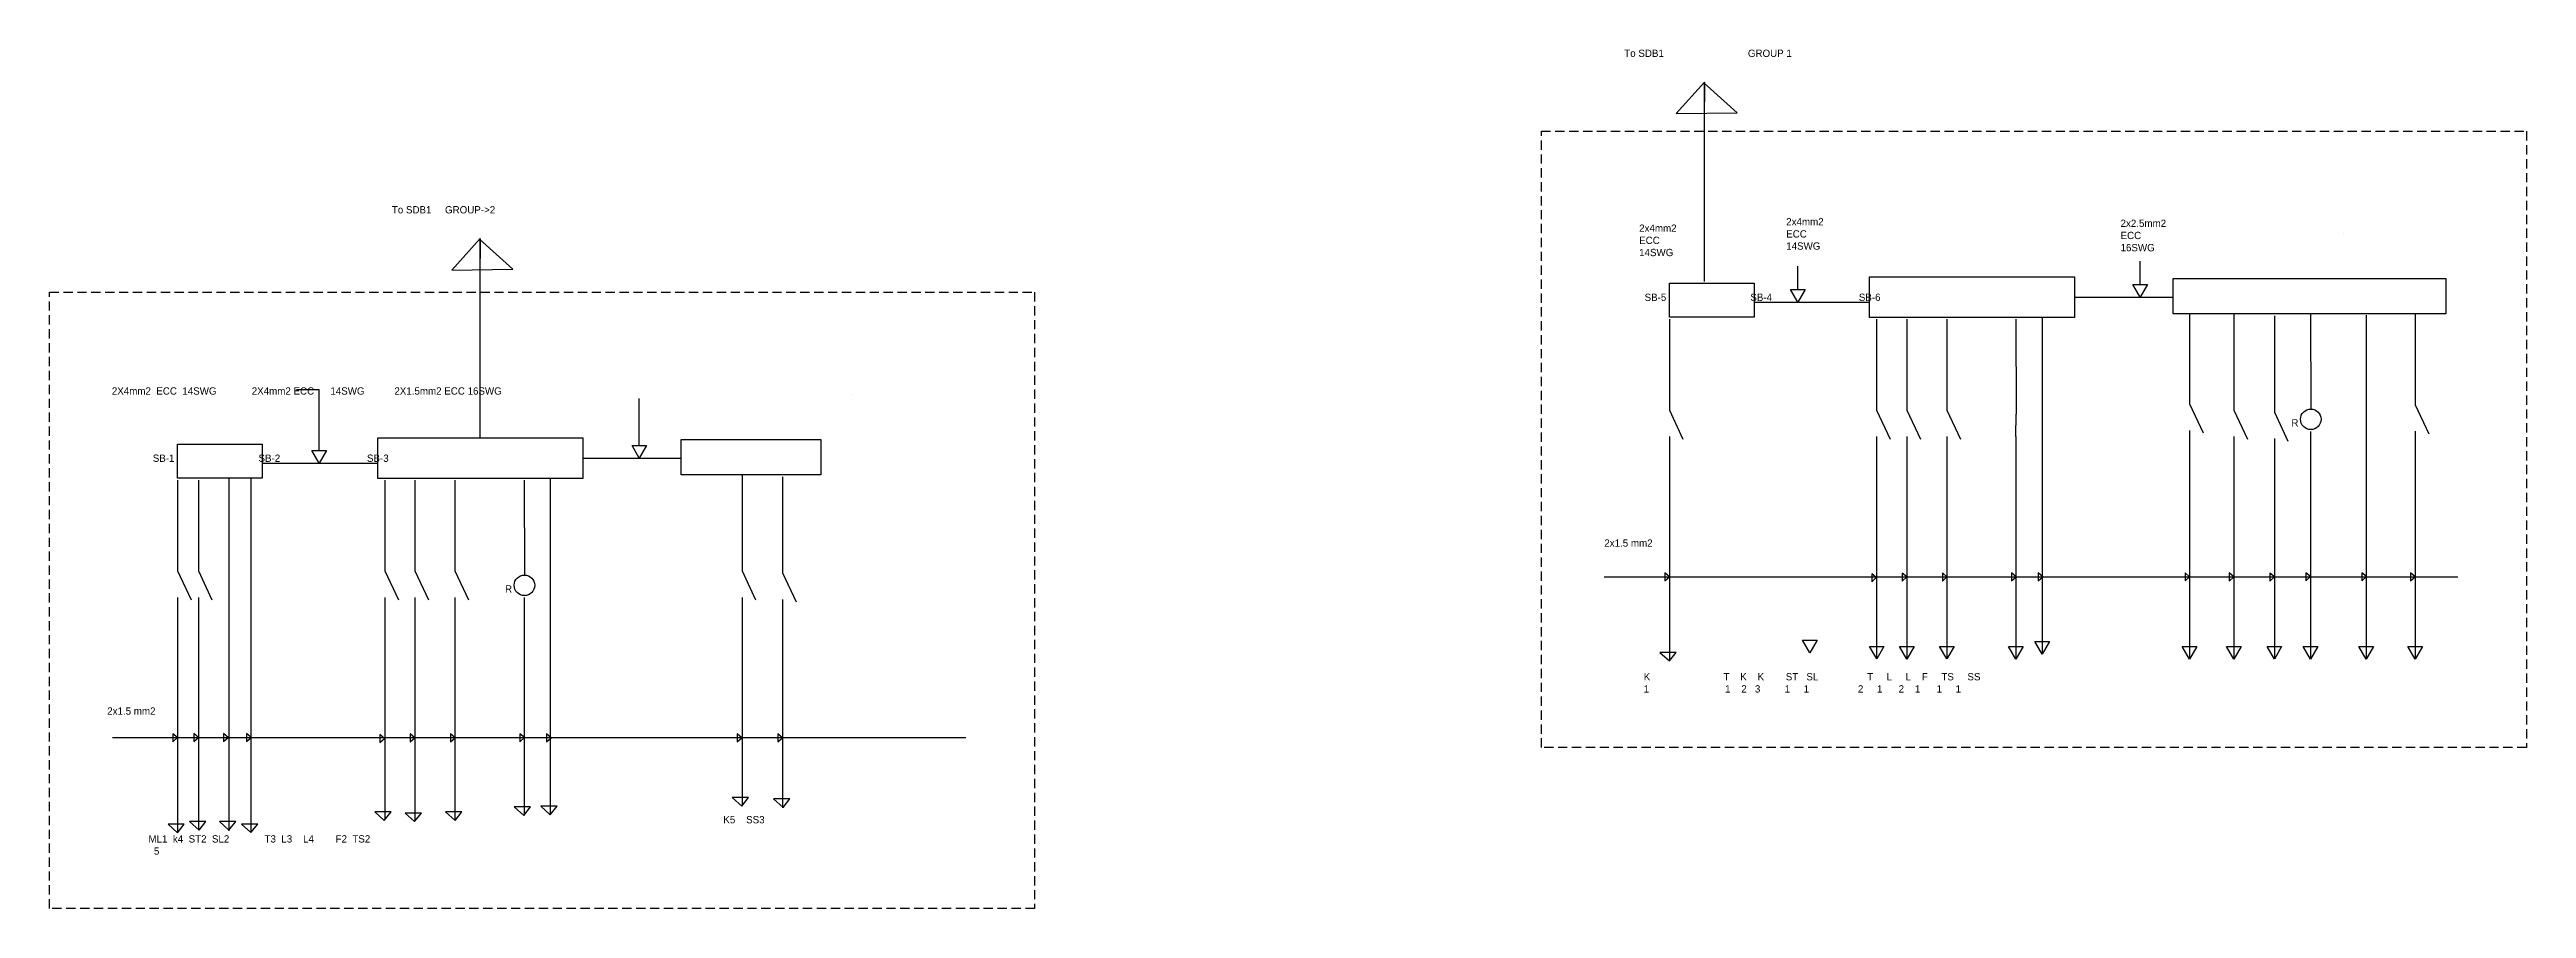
# Model space of a CAD drawing. Header units: inches. Extents: x 382 to 3589, y 252 to 2683.
# Drawn here: x 1054 to 1903, y 257 to 551 of the extents above; entities that cross this region are included whole.
import ezdxf

# ---------------------------------------------------------------- set-up
doc = ezdxf.new("R2010")
doc.units = ezdxf.units.IN
doc.linetypes.add('HIDDEN2', pattern=[4.7625, 3.175, -1.5875])

msp = doc.modelspace()

# ---------------------------------------------------------------- linework, layer by layer
for p, q in [((1621.38, 539.69), (1611.71, 528.89)), ((1632.56, 529.19), (1621.14, 539.42)), ((1621.38, 471.43), (1621.38, 539.69)), ((1621.38, 539.69), (1621.38, 532.87)), ((1611.71, 528.89), (1632.56, 529.19)), ((1201.96, 486.09), (1192.28, 475.29)), ((1213.13, 475.6), (1201.71, 485.83)), ((1201.96, 417.84), (1201.96, 486.09)), ((1201.96, 486.09), (1201.96, 479.28)), ((1840.24, 487.74), (1840.24, 487.74)), ((1192.28, 475.29), (1213.13, 475.6)), ((1653.32, 468.6), (1653.32, 476.67)), ((1770.67, 470.31), (1770.67, 478.38)), ((1650.82, 468.6), (1655.82, 468.6)), ((1653.32, 464.27), (1650.82, 468.6)), ((1655.82, 468.6), (1653.32, 464.27)), ((1768.17, 470.31), (1773.17, 470.31)), ((1770.67, 465.98), (1768.17, 470.31)), ((1773.17, 470.31), (1770.67, 465.98)), ((1609.34, 458.44), (1609.34, 427.34)), ((1638.36, 464.27), (1677.91, 464.27)), ((1680.36, 458.44), (1680.36, 427.34)), ((1690.68, 458.44), (1690.68, 427.34)), ((1704.39, 458.44), (1704.39, 427.34)), ((1728.08, 458.44), (1728.2, 425.94)), ((1737.07, 459.01), (1737.07, 343.81)), ((1748.19, 465.98), (1781.93, 465.98)), ((1787.56, 460.54), (1787.56, 429.43)), ((1802.75, 460.25), (1802.75, 427.34)), ((1816.62, 459.58), (1816.62, 426.66)), ((1828.97, 460.21), (1829.09, 427.7)), ((1848.07, 459.9), (1848.07, 342.07)), ((1864.86, 460.26), (1864.86, 429.15)), ((1138.99, 434.33), (1146.76, 434.33)), ((1146.76, 413.49), (1146.76, 434.33)), ((1256.46, 415.2), (1256.46, 431.34)), ((1329.14, 432.63), (1329.14, 432.63)), ((1609.34, 427.34), (1613.99, 417.4)), ((1680.36, 427.34), (1685.02, 417.4)), ((1690.68, 427.34), (1695.34, 417.4)), ((1704.39, 427.34), (1709.04, 417.4)), ((1728.08, 418.24), (1728.2, 425.94)), ((1787.56, 429.43), (1792.22, 419.49)), ((1802.75, 427.34), (1807.4, 417.4)), ((1816.62, 426.66), (1821.27, 416.72)), ((1864.86, 429.15), (1869.51, 419.21)), ((1609.34, 418.24), (1609.34, 370.25)), ((1680.36, 418.24), (1680.36, 370.25)), ((1690.68, 418.24), (1690.68, 370.25)), ((1704.39, 418.24), (1704.39, 370.25)), ((1728.08, 418.24), (1728.08, 370.25)), ((1787.56, 420.34), (1787.56, 372.35)), ((1802.75, 418.24), (1802.75, 370.25)), ((1816.62, 417.57), (1816.62, 369.58)), ((1828.97, 420.01), (1828.97, 372.02)), ((1864.86, 420.06), (1864.86, 372.07)), ((1127.26, 409.16), (1166.82, 409.16)), ((1144.26, 413.49), (1149.26, 413.49)), ((1146.76, 409.16), (1144.26, 413.49)), ((1149.26, 413.49), (1146.76, 409.16)), ((1237.1, 410.87), (1270.83, 410.87)), ((1253.96, 415.2), (1258.96, 415.2)), ((1256.46, 410.87), (1253.96, 415.2)), ((1258.96, 415.2), (1256.46, 410.87)), ((1098.24, 403.33), (1098.24, 372.22)), ((1105.39, 403.33), (1105.39, 372.22)), ((1115.82, 404.05), (1115.82, 283.2)), ((1123.38, 404.05), (1123.38, 282.68)), ((1169.27, 403.33), (1169.27, 372.22)), ((1179.59, 403.33), (1179.59, 372.22)), ((1193.29, 403.33), (1193.29, 372.22)), ((1216.98, 403.33), (1217.1, 370.83)), ((1225.97, 403.9), (1225.97, 288.7)), ((1291.65, 405.14), (1291.65, 372.22)), ((1305.52, 404.47), (1305.52, 371.55)), ((1098.24, 372.22), (1102.9, 362.28)), ((1105.39, 372.22), (1110.04, 362.28)), ((1169.27, 372.22), (1173.92, 362.28)), ((1179.59, 372.22), (1184.24, 362.28)), ((1193.29, 372.22), (1197.94, 362.28)), ((1291.65, 372.22), (1296.3, 362.28)), ((1305.52, 371.55), (1310.17, 361.61)), ((1587.06, 370.25), (1869.1, 370.25)), ((1609.34, 370.25), (1607.76, 371.59)), ((1607.76, 371.59), (1607.76, 368.84)), ((1607.76, 368.84), (1609.34, 370.25)), ((1609.34, 370.25), (1609.34, 341.38)), ((1680.25, 369.96), (1678.66, 371.29)), ((1678.66, 371.29), (1678.66, 368.55)), ((1678.66, 368.55), (1680.25, 369.96)), ((1680.36, 370.25), (1680.36, 342.07)), ((1690.68, 370.16), (1689.1, 371.5)), ((1689.1, 371.5), (1689.1, 368.75)), ((1689.1, 368.75), (1690.68, 370.16)), ((1690.68, 370.25), (1690.68, 342.01)), ((1704.45, 370.19), (1702.87, 371.53)), ((1702.87, 371.53), (1702.87, 368.78)), ((1702.87, 368.78), (1704.45, 370.19)), ((1704.39, 370.25), (1704.39, 342.1)), ((1728.2, 370.24), (1726.62, 371.58)), ((1726.62, 371.58), (1726.62, 368.83)), ((1726.62, 368.83), (1728.2, 370.24)), ((1728.08, 370.25), (1728.08, 342.05)), ((1737.32, 370.22), (1735.73, 371.56)), ((1735.73, 371.56), (1735.73, 368.81)), ((1735.73, 368.81), (1737.32, 370.22)), ((1787.59, 370.24), (1786.01, 371.58)), ((1786.01, 371.58), (1786.01, 368.83)), ((1786.01, 368.83), (1787.59, 370.24)), ((1787.56, 372.35), (1787.56, 342.07)), ((1802.71, 370.19), (1801.13, 371.53)), ((1801.13, 371.53), (1801.13, 368.78)), ((1801.13, 368.78), (1802.71, 370.19)), ((1802.75, 370.25), (1802.75, 342.07)), ((1816.62, 370.18), (1815.04, 371.52)), ((1815.04, 371.52), (1815.04, 368.77)), ((1815.04, 368.77), (1816.62, 370.18)), ((1816.62, 369.58), (1816.62, 342.07)), ((1828.95, 370.27), (1827.37, 371.61)), ((1827.37, 371.61), (1827.37, 368.86)), ((1827.37, 368.86), (1828.95, 370.27)), ((1828.97, 372.02), (1828.97, 342.07)), ((1848.17, 370.27), (1846.59, 371.6)), ((1846.59, 371.6), (1846.59, 368.86)), ((1846.59, 368.86), (1848.17, 370.27)), ((1864.86, 370.24), (1863.28, 371.58)), ((1863.28, 371.58), (1863.28, 368.84)), ((1863.28, 368.84), (1864.86, 370.24)), ((1864.86, 372.07), (1864.86, 345.39)), ((1869.1, 370.25), (1879.45, 370.25)), ((1098.24, 363.13), (1098.24, 315.14)), ((1105.39, 363.13), (1105.39, 315.14)), ((1169.27, 363.13), (1169.27, 315.14)), ((1179.59, 363.13), (1179.59, 315.14)), ((1193.29, 363.13), (1193.29, 315.14)), ((1216.98, 363.13), (1216.98, 315.14)), ((1291.65, 363.13), (1291.65, 315.14)), ((1305.52, 362.46), (1305.52, 314.47)), ((1654.95, 348.46), (1659.95, 348.46)), ((1657.45, 344.13), (1654.95, 348.46)), ((1659.95, 348.46), (1657.45, 344.13)), ((1734.57, 348.05), (1739.57, 348.05)), ((1737.07, 343.72), (1734.57, 348.05)), ((1739.57, 348.05), (1737.07, 343.72)), ((1611.69, 344.31), (1606.1, 344.31)), ((1606.1, 344.31), (1609.35, 341.38)), ((1609.35, 341.38), (1611.69, 344.31)), ((1677.88, 346.4), (1682.88, 346.4)), ((1680.38, 342.07), (1677.88, 346.4)), ((1682.88, 346.4), (1680.38, 342.07)), ((1688.18, 346.3), (1693.18, 346.3)), ((1690.68, 341.97), (1688.18, 346.3)), ((1693.18, 346.3), (1690.68, 341.97)), ((1701.88, 346.4), (1706.88, 346.4)), ((1704.38, 342.07), (1701.88, 346.4)), ((1706.88, 346.4), (1704.38, 342.07)), ((1725.58, 346.32), (1730.58, 346.32)), ((1728.08, 341.99), (1725.58, 346.32)), ((1730.58, 346.32), (1728.08, 341.99)), ((1785.05, 346.36), (1790.05, 346.36)), ((1787.55, 342.03), (1785.05, 346.36)), ((1790.05, 346.36), (1787.55, 342.03)), ((1800.25, 346.31), (1805.25, 346.31)), ((1802.75, 341.98), (1800.25, 346.31)), ((1805.25, 346.31), (1802.75, 341.98)), ((1814.12, 346.31), (1819.12, 346.31)), ((1816.62, 341.98), (1814.12, 346.31)), ((1819.12, 346.31), (1816.62, 341.98)), ((1826.47, 346.37), (1831.47, 346.37)), ((1828.97, 342.04), (1826.47, 346.37)), ((1831.47, 346.37), (1828.97, 342.04)), ((1845.6, 346.36), (1850.6, 346.36)), ((1848.1, 342.03), (1845.6, 346.36)), ((1850.6, 346.36), (1848.1, 342.03)), ((1862.37, 346.37), (1867.37, 346.37)), ((1864.87, 342.04), (1862.37, 346.37)), ((1864.86, 345.39), (1864.86, 342.07)), ((1867.37, 346.37), (1864.87, 342.04)), ((1075.96, 315.14), (1358.01, 315.14)), ((1098.24, 315.14), (1096.66, 316.48)), ((1096.66, 316.48), (1096.66, 313.73)), ((1096.66, 313.73), (1098.24, 315.14)), ((1098.24, 315.14), (1098.24, 282.53)), ((1105.38, 315.18), (1103.8, 316.52)), ((1103.8, 316.52), (1103.8, 313.77)), ((1103.8, 313.77), (1105.38, 315.18)), ((1105.39, 315.14), (1105.39, 283.42)), ((1115.62, 315.16), (1114.04, 316.5)), ((1114.04, 316.5), (1114.04, 313.76)), ((1114.04, 313.76), (1115.62, 315.16)), ((1123.44, 315.16), (1121.86, 316.5)), ((1121.86, 316.5), (1121.86, 313.76)), ((1121.86, 313.76), (1123.44, 315.16)), ((1169.15, 314.84), (1167.56, 316.18)), ((1167.56, 316.18), (1167.56, 313.44)), ((1167.56, 313.44), (1169.15, 314.84)), ((1169.27, 315.14), (1169.27, 286.96)), ((1179.58, 315.05), (1178, 316.38)), ((1178, 316.38), (1178, 313.64)), ((1178, 313.64), (1179.58, 315.05)), ((1179.59, 315.14), (1179.59, 286.7)), ((1193.35, 315.08), (1191.77, 316.42)), ((1191.77, 316.42), (1191.77, 313.67)), ((1191.77, 313.67), (1193.35, 315.08)), ((1193.29, 315.14), (1193.29, 286.83)), ((1217.1, 315.13), (1215.52, 316.47)), ((1215.52, 316.47), (1215.52, 313.72)), ((1215.52, 313.72), (1217.1, 315.13)), ((1216.98, 315.14), (1216.98, 288.46)), ((1226.22, 315.11), (1224.64, 316.45)), ((1224.64, 316.45), (1224.64, 313.7)), ((1224.64, 313.7), (1226.22, 315.11)), ((1291.61, 315.08), (1290.03, 316.42)), ((1290.03, 316.42), (1290.03, 313.67)), ((1290.03, 313.67), (1291.61, 315.08)), ((1291.65, 315.14), (1291.65, 291.77)), ((1305.52, 315.07), (1303.94, 316.4)), ((1303.94, 316.4), (1303.94, 313.66)), ((1303.94, 313.66), (1305.52, 315.07)), ((1305.52, 314.47), (1305.52, 291.1)), ((1358.01, 315.14), (1368.36, 315.14)), ((1171.43, 289.7), (1165.84, 289.7)), ((1165.84, 289.7), (1169.09, 286.77)), ((1169.09, 286.77), (1171.43, 289.7)), ((1181.8, 289.28), (1176.21, 289.28)), ((1176.21, 289.28), (1179.46, 286.34)), ((1179.46, 286.34), (1181.8, 289.28)), ((1195.67, 289.73), (1190.08, 289.73)), ((1190.08, 289.73), (1193.33, 286.79)), ((1193.33, 286.79), (1195.67, 289.73)), ((1219.2, 291.4), (1213.61, 291.4)), ((1213.61, 291.4), (1216.86, 288.46)), ((1216.86, 288.46), (1219.2, 291.4)), ((1228.26, 291.65), (1222.67, 291.65)), ((1222.67, 291.65), (1225.92, 288.71)), ((1225.92, 288.71), (1228.26, 291.65)), ((1293.9, 294.57), (1288.31, 294.57)), ((1288.31, 294.57), (1291.56, 291.64)), ((1291.56, 291.64), (1293.9, 294.57)), ((1308.06, 294.16), (1302.47, 294.16)), ((1302.47, 294.16), (1305.72, 291.23)), ((1305.72, 291.23), (1308.06, 294.16)), ((1100.58, 285.46), (1094.99, 285.46)), ((1094.99, 285.46), (1098.24, 282.53)), ((1098.24, 282.53), (1100.58, 285.46)), ((1107.95, 286.35), (1102.36, 286.35)), ((1102.36, 286.35), (1105.61, 283.42)), ((1105.61, 283.42), (1107.95, 286.35)), ((1118.17, 286.39), (1112.58, 286.39)), ((1112.58, 286.39), (1115.83, 283.45)), ((1115.83, 283.45), (1118.17, 286.39)), ((1125.72, 285.53), (1120.13, 285.53)), ((1120.13, 285.53), (1123.38, 282.59)), ((1123.38, 282.59), (1125.72, 285.53))]:
    msp.add_line(p, q)
at = {"linetype": 'HIDDEN2'}
for points in [[(1565.5, 522.82), (1902.99, 522.82), (1902.99, 311.72), (1565.5, 311.72)], [(1054.4, 467.7), (1391.89, 467.7), (1391.89, 256.61), (1054.4, 256.61)]]:
    msp.add_lwpolyline(points, close=True, dxfattribs=at)
for points in [[(1609.34, 470.82), (1638.36, 470.82), (1638.36, 459.16), (1609.34, 459.16)], [(1677.91, 472.95), (1748.19, 472.95), (1748.19, 459.01), (1677.91, 459.01)], [(1781.93, 472.37), (1875.33, 472.37), (1875.33, 460.25), (1781.93, 460.25)], [(1166.82, 417.84), (1237.1, 417.84), (1237.1, 403.9), (1166.82, 403.9)], [(1270.83, 417.25), (1318.64, 417.25), (1318.64, 405.14), (1270.83, 405.14)], [(1098.24, 415.71), (1127.26, 415.71), (1127.26, 404.05), (1098.24, 404.05)]]:
    msp.add_lwpolyline(points, close=True)
for centre in [(1829.09, 424.18), (1217.1, 367.31)]:
    msp.add_circle(centre, 3.52)

# ---------------------------------------------------------------- texts
at = {"char_height": 2.5, "attachment_point": 1}
for s, insert, width in [('\\P \\P          To SDB1                               GROUP 1', (1584.61, 559.14), 155.7154), ('\\P\\P       To SDB1     GROUP->2', (1165.18, 505.54), 92.0063), ('\\P\\P2x4mm2\\PECC\\P14SWG', (1649.38, 501.44), 29.9125), (' 2x2.5mm2\\P ECC\\P 16SWG', (1763, 492.57), 27.9915), ('\\P\\P\\P\\pt2.5,5; 2x4mm2\\P\\ptz; ECC\\P 14SWG', (1598.07, 503.4), 31.2778), ('\\P\\P\\P\\P\\P         SB-5                               SB-4                                SB-6', (1592.51, 488.05), 248.8227), ('\\P\\P\\P\\P\\P       2X4mm2  ECC  14SWG             2X4mm2 ECC      14SWG           2X1.5mm2 ECC 16SWG          ', (1069.25, 455.96), 259.8968), ('\\P   R', (1819.67, 428.37), 18.2776), ('\\P\\P\\P\\P\\P         SB-1                               SB-2                                SB-3', (1081.41, 432.94), 248.8227), ('2x1.5 mm2 ^I', (1587.06, 383.04), 22.9248), ('\\P   R', (1207.69, 371.49), 18.2776), ('\\P                                                                                       \\P                                                                                    \\P     K                           T    K    K        ST   SL                  T     L     L    F     TS     SS\\P     1                            1    2   3         1     1                  2     1      2    1      1     1 \\P                                           ', (1595.92, 349.75), 287.711), ('2x1.5 mm2 ^I', (1074.16, 325.48), 22.9248), ('\\P ML1  k4  ST2  SL2             T3  L3    L4        F2  TS2     \\P   5', (1087.37, 285.86), 273.3227), ('\\P  K5    SS3 ', (1283.39, 292.44), 46.7704)]:
    msp.add_mtext(s, dxfattribs=dict(at, insert=insert, width=width))

doc.saveas('drawing.dxf')
